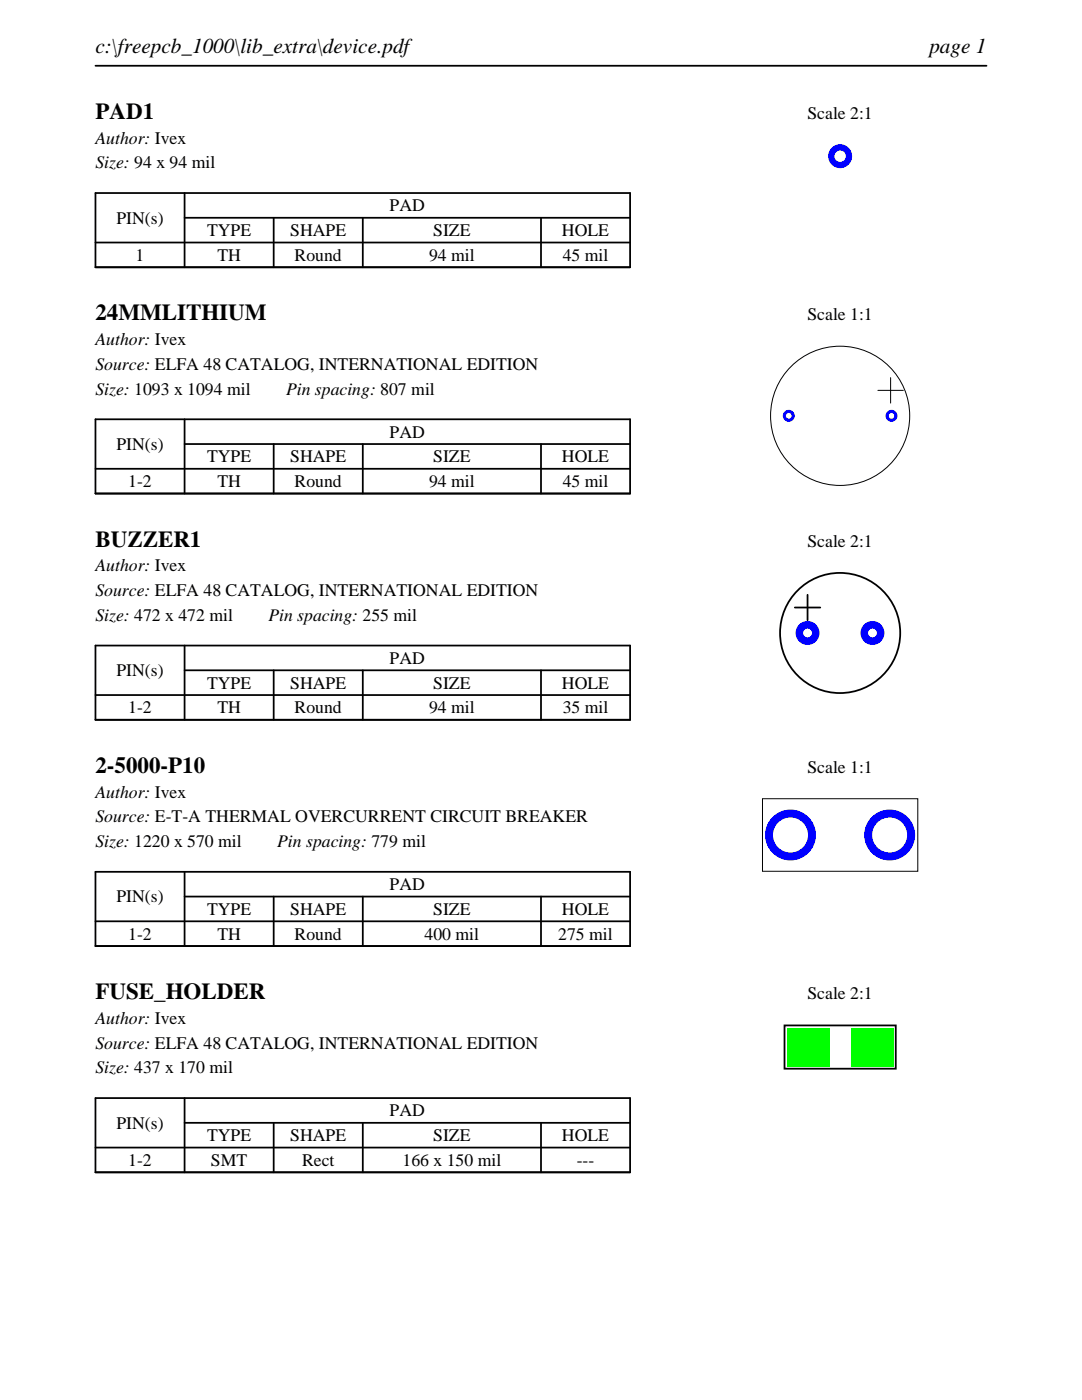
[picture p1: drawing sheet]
<svg xmlns="http://www.w3.org/2000/svg" width="216mm" height="279mm" viewBox="0 0 216 279" stroke-linecap="round" stroke-linejoin="round" font-family="sans-serif">
<defs><g id="words">
<g font-size="4.6">
<text x="19" y="23.7">PAD1</text>
<text x="19" y="63.9">24MMLITHIUM</text>
<text x="19" y="109.1">BUZZER1</text>
<text x="19" y="154.2">2-5000-P10</text>
<text x="19" y="199.4">FUSE_HOLDER</text>
</g>
<g font-size="4.2">
<text x="19" y="10.6">c:\freepcb_1000\lib_extra\device.pdf</text>
<text x="185.4" y="10.6">page 1</text>
</g>
<g font-size="3.5">
<text x="161.1" y="23.7">Scale 2:1</text>
<text x="19" y="28.6">Author: Ivex</text>
<text x="19" y="33.6">Size: 94 x 94 mil</text>
<text x="23.2" y="44.6">PIN(s)</text>
<text x="41.3" y="47.1">TYPE</text>
<text x="57.9" y="47.1">SHAPE</text>
<text x="77.8" y="42.2">PAD</text>
<text x="86.4" y="47.1">SIZE</text>
<text x="112.1" y="47.1">HOLE</text>
<text x="27.1" y="52.1">1</text>
<text x="43.4" y="52.1">TH</text>
<text x="58.8" y="52.1">Round</text>
<text x="85.6" y="52.1">94 mil</text>
<text x="112.3" y="52.1">45 mil</text>
<text x="161.1" y="63.9">Scale 1:1</text>
<text x="19" y="68.9">Author: Ivex</text>
<text x="19" y="73.8">Source: ELFA 48 CATALOG, INTERNATIONAL EDITION</text>
<text x="19" y="78.7">Size: 1093 x 1094 mil</text>
<text x="57.1" y="78.7">Pin spacing: 807 mil</text>
<text x="23.2" y="89.8">PIN(s)</text>
<text x="77.8" y="87.3">PAD</text>
<text x="41.3" y="92.3">TYPE</text>
<text x="57.9" y="92.3">SHAPE</text>
<text x="86.4" y="92.3">SIZE</text>
<text x="112.1" y="92.3">HOLE</text>
<text x="25.6" y="97.2">1-2</text>
<text x="43.4" y="97.2">TH</text>
<text x="58.8" y="97.2">Round</text>
<text x="85.6" y="97.2">94 mil</text>
<text x="112.3" y="97.2">45 mil</text>
<text x="161.1" y="109.1">Scale 2:1</text>
<text x="19" y="114">Author: Ivex</text>
<text x="19" y="119">Source: ELFA 48 CATALOG, INTERNATIONAL EDITION</text>
<text x="19" y="123.9">Size: 472 x 472 mil</text>
<text x="53.5" y="123.9">Pin spacing: 255 mil</text>
<text x="23.2" y="134.9">PIN(s)</text>
<text x="41.3" y="137.4">TYPE</text>
<text x="57.9" y="137.4">SHAPE</text>
<text x="77.8" y="132.5">PAD</text>
<text x="86.4" y="137.4">SIZE</text>
<text x="112.1" y="137.4">HOLE</text>
<text x="25.6" y="142.4">1-2</text>
<text x="43.4" y="142.4">TH</text>
<text x="58.8" y="142.4">Round</text>
<text x="85.6" y="142.4">94 mil</text>
<text x="112.3" y="142.4">35 mil</text>
<text x="161.1" y="154.2">Scale 1:1</text>
<text x="19" y="159.2">Author: Ivex</text>
<text x="19" y="164.1">Source: E-T-A THERMAL OVERCURRENT CIRCUIT BREAKER</text>
<text x="19" y="169.1">Size: 1220 x 570 mil</text>
<text x="55.3" y="169.1">Pin spacing: 779 mil</text>
<text x="77.8" y="177.7">PAD</text>
<text x="23.2" y="180.1">PIN(s)</text>
<text x="41.3" y="182.6">TYPE</text>
<text x="57.9" y="182.6">SHAPE</text>
<text x="86.4" y="182.6">SIZE</text>
<text x="112.1" y="182.6">HOLE</text>
<text x="25.6" y="187.5">1-2</text>
<text x="43.4" y="187.5">TH</text>
<text x="58.8" y="187.5">Round</text>
<text x="84.7" y="187.5">400 mil</text>
<text x="111.4" y="187.5">275 mil</text>
<text x="161.1" y="199.4">Scale 2:1</text>
<text x="19" y="204.3">Author: Ivex</text>
<text x="19" y="209.3">Source: ELFA 48 CATALOG, INTERNATIONAL EDITION</text>
<text x="19" y="214.2">Size: 437 x 170 mil</text>
<text x="23.2" y="225.3">PIN(s)</text>
<text x="41.3" y="227.8">TYPE</text>
<text x="57.9" y="227.8">SHAPE</text>
<text x="77.8" y="222.8">PAD</text>
<text x="86.4" y="227.8">SIZE</text>
<text x="112.1" y="227.8">HOLE</text>
<text x="25.6" y="232.7">1-2</text>
<text x="42.1" y="232.7">SMT</text>
<text x="60.3" y="232.7">Rect</text>
<text x="80.3" y="232.7">166 x 150 mil</text>
<text x="115.1" y="232.7">---</text>
</g>
</g></defs>
<path d="M19 13.1h177.8M19 38.5h106.7v14.8h-106.7zM36.8 38.5v14.8M19 48.4h106.7M36.8 43.5h88.9M54.6 43.5v9.8M72.4 43.5v9.8M107.9 43.5v9.8" fill="none" stroke="#000" stroke-width=".35"/>
<path d="M165.3 31.2a2.39 2.39 0 0 0 4.7 0 2.39 2.39 0 0 0-4.7 0zM166.5 31.2a1.15 1.15 0 0 1 2.3 0 1.15 1.15 0 0 1-2.3 0z" fill="#00f"/>
<path d="M19 83.7h106.7v14.8h-106.7zM19 93.6h106.7M36.8 88.6h88.9M36.8 83.7v14.8M54.6 88.6v9.9M72.4 88.6v9.9M107.9 88.6v9.9" fill="none" stroke="#000" stroke-width=".35"/>
<g fill="none" stroke="#000" stroke-width=".2">
<path d="M175.2 77.9h5.1zM177.7 75.4v5z"/>
<circle cx="167.6" cy="83" r="13.9"/>
</g>
<g fill="#00f">
<path d="M176.7 83a1.2 1.2 0 0 0 2.4 0 1.2 1.2 0 0 0-2.4 0zM177.3 83a.6 .6 0 0 1 1.2 0 .6 .6 0 0 1-1.2 0z"/>
<path d="M156.2 83a1.2 1.2 0 0 0 2.4 0 1.2 1.2 0 0 0-2.4 0zM156.8 83a.6 .6 0 0 1 1.2 0 .6 .6 0 0 1-1.2 0z"/>
</g>
<path d="M19 128.8h106.7v14.9h-106.7zM19 138.7h106.7M36.8 133.8h88.9M36.8 128.8v14.9M54.6 133.8v9.9M72.4 133.8v9.9M107.9 133.8v9.9" fill="none" stroke="#000" stroke-width=".35"/>
<g fill="none" stroke="#000" stroke-width=".36">
<path d="M161.1 118.7v5.1zM158.6 121.2h5.1z"/>
<circle cx="167.6" cy="126.3" r="12"/>
</g>
<g fill="#00f">
<path d="M158.7 126.3a2.4 2.4 0 0 0 4.8 0 2.4 2.4 0 0 0-4.8 0zM160.2 126.3a.9 .9 0 0 1 1.8 0 .9 .9 0 0 1-1.8 0z"/>
<path d="M171.7 126.3a2.4 2.4 0 0 0 4.8 0 2.4 2.4 0 0 0-4.8 0zM173.2 126.3a.9 .9 0 0 1 1.8 0 .9 .9 0 0 1-1.8 0z"/>
</g>
<path d="M19 174h106.7v14.8h-106.7zM36.8 178.9h88.9M36.8 174v14.8M54.6 178.9v9.9M72.4 178.9v9.9M107.9 178.9v9.9M19 183.9h106.7" fill="none" stroke="#000" stroke-width=".35"/>
<path d="M152.1 159.4h31v14.5h-31z" fill="none" stroke="#000" stroke-width=".2"/>
<g fill="#00f">
<path d="M152.7 166.6a5.1 5.1 0 0 0 10.1 0 5.1 5.1 0 0 0-10.1 0zM154.2 166.6a3.5 3.5 0 0 1 7 0 3.5 3.5 0 0 1-7 0z"/>
<path d="M172.4 166.6a5.1 5.1 0 0 0 10.2 0 5.1 5.1 0 0 0-10.2 0zM174 166.6a3.5 3.5 0 0 1 7 0 3.5 3.5 0 0 1-7 0z"/>
</g>
<path d="M19 219.1h106.7v14.9h-106.7zM36.8 219.1v14.9M19 229h106.7M36.8 224.1h88.9M54.6 224.1v9.9M72.4 224.1v9.9M107.9 224.1v9.9" fill="none" stroke="#000" stroke-width=".35"/>
<path d="M156.5 204.6h22.2v8.7h-22.2z" fill="none" stroke="#000" stroke-width=".36"/>
<g fill="#0f0">
<path d="M157 205.2h8.5v7.6h-8.5z"/>
<path d="M169.8 205.2h8.4v7.6h-8.4z"/>
</g>
<use href="#words"/>
</svg>
